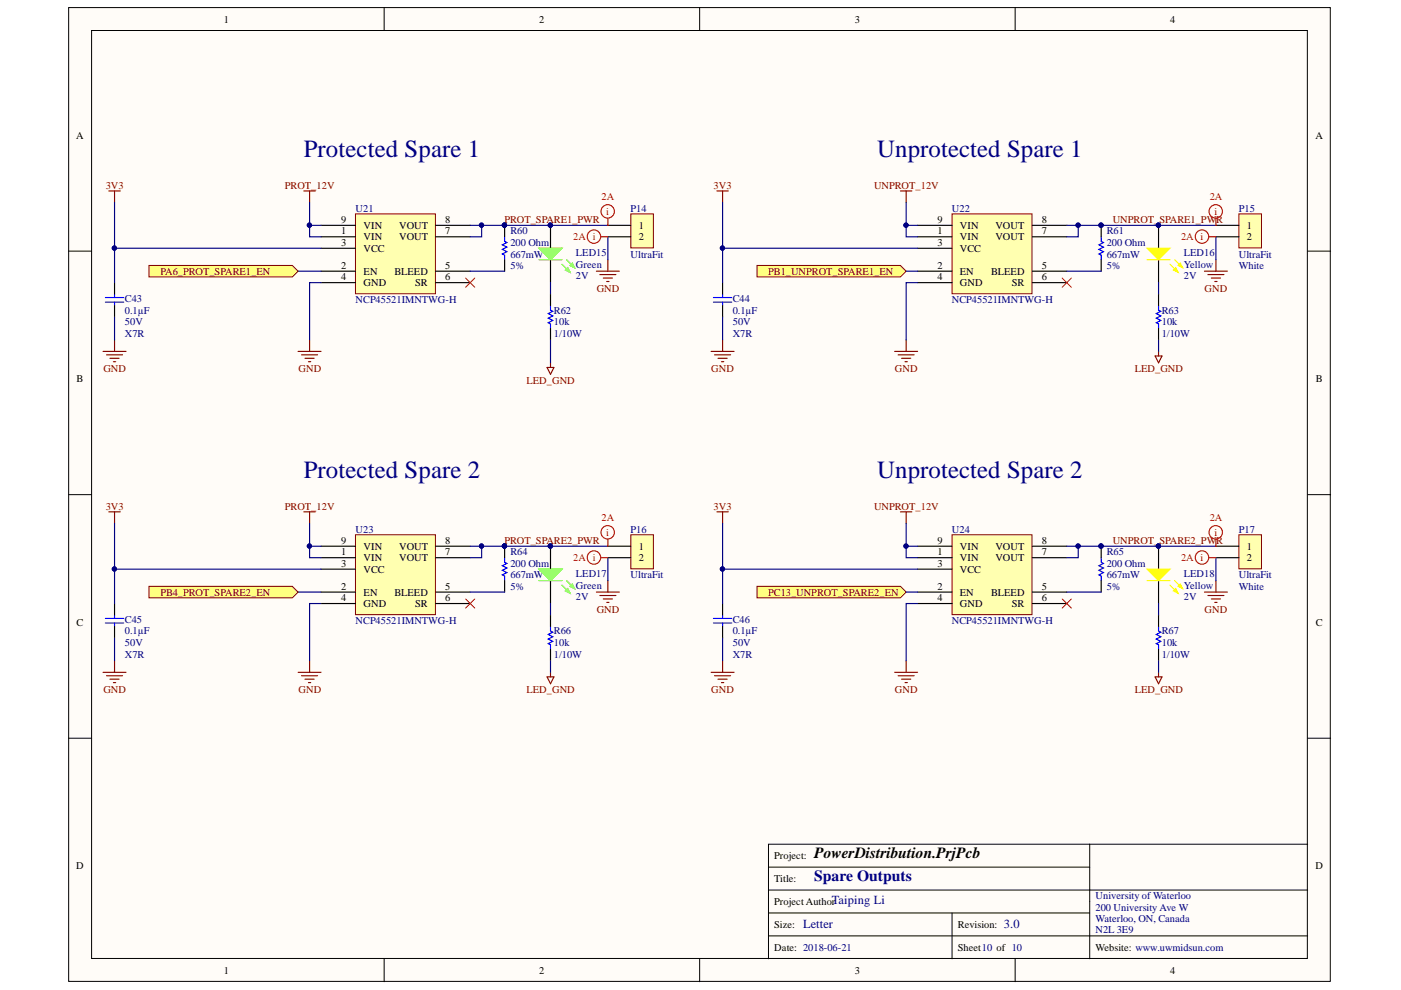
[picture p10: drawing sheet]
<svg xmlns="http://www.w3.org/2000/svg" width="297mm" height="210mm" viewBox="0 0 297 210" stroke-linecap="round" stroke-linejoin="round" font-family="sans-serif">
<defs><g id="words">
<g font-size="5.2" fill="#000080">
<text x="64.4" y="33.3">Protected Spare 1</text>
<text x="186" y="33.3">Unprotected Spare 1</text>
<text x="64.4" y="101.3">Protected Spare 2</text>
<text x="186" y="101.3">Unprotected Spare 2</text>
</g>
<text font-size="3.3" x="172.6" y="181.9">PowerDistribution.PrjPcb</text>
<text font-size="3.3" fill="#000080" x="172.6" y="186.8">Spare Outputs</text>
<g font-size="2.6" fill="#000080">
<text x="176.4" y="191.7">Taiping Li</text>
<text x="170.3" y="196.7">Letter</text>
<text x="212.8" y="196.7">3.0</text>
</g>
<g font-size="2.2">
<text x="47.5" y="4.8">1</text>
<text x="114.3" y="4.8">2</text>
<text x="181.3" y="4.8">3</text>
<text x="248.1" y="4.8">4</text>
<text x="16.2" y="29.4">A</text>
<text x="278.9" y="29.4">A</text>
<text x="72.4" y="47.3">9</text>
<text x="94.4" y="47.3">8</text>
<text x="198.8" y="47.3">9</text>
<text x="220.9" y="47.3">8</text>
<text x="72.4" y="49.7">1</text>
<text x="72.4" y="52.2">3</text>
<text x="77.1" y="48.5">VIN</text>
<text x="77.1" y="51">VIN</text>
<text x="77.1" y="53.3">VCC</text>
<text x="84.6" y="48.5">VOUT</text>
<text x="84.6" y="51">VOUT</text>
<text x="94.4" y="49.7">7</text>
<text x="135.5" y="48.5">1</text>
<text x="135.5" y="51">2</text>
<text x="198.8" y="49.7">1</text>
<text x="198.8" y="52.2">3</text>
<text x="203.5" y="48.5">VIN</text>
<text x="203.5" y="51">VIN</text>
<text x="203.5" y="53.3">VCC</text>
<text x="211" y="48.5">VOUT</text>
<text x="211" y="51">VOUT</text>
<text x="220.9" y="49.7">7</text>
<text x="264.4" y="48.5">1</text>
<text x="264.4" y="51">2</text>
<text x="72.4" y="57">2</text>
<text x="72.4" y="59.4">4</text>
<text x="77.1" y="58.2">EN</text>
<text x="83.6" y="58.2">BLEED</text>
<text x="94.4" y="59.4">6</text>
<text x="94.4" y="57">5</text>
<text x="198.8" y="57">2</text>
<text x="198.8" y="59.4">4</text>
<text x="203.5" y="58.2">EN</text>
<text x="210.1" y="58.2">BLEED</text>
<text x="220.9" y="59.4">6</text>
<text x="220.9" y="57">5</text>
<text x="77.1" y="60.7">GND</text>
<text x="88" y="60.7">SR</text>
<text x="203.5" y="60.7">GND</text>
<text x="214.5" y="60.7">SR</text>
<text x="16.2" y="81">B</text>
<text x="279" y="81">B</text>
<text x="72.4" y="115.3">9</text>
<text x="72.4" y="117.8">1</text>
<text x="77.1" y="116.6">VIN</text>
<text x="77.1" y="119">VIN</text>
<text x="84.6" y="116.6">VOUT</text>
<text x="84.6" y="119">VOUT</text>
<text x="94.4" y="115.3">8</text>
<text x="94.4" y="117.8">7</text>
<text x="135.5" y="116.6">1</text>
<text x="135.5" y="119">2</text>
<text x="198.8" y="115.3">9</text>
<text x="198.8" y="117.8">1</text>
<text x="203.5" y="116.6">VIN</text>
<text x="203.5" y="119">VIN</text>
<text x="211" y="116.6">VOUT</text>
<text x="211" y="119">VOUT</text>
<text x="220.9" y="115.3">8</text>
<text x="220.9" y="117.8">7</text>
<text x="264.4" y="116.6">1</text>
<text x="264.4" y="119">2</text>
<text x="72.4" y="120.2">3</text>
<text x="72.4" y="125">2</text>
<text x="77.1" y="121.4">VCC</text>
<text x="94.4" y="125">5</text>
<text x="198.8" y="120.2">3</text>
<text x="198.8" y="125">2</text>
<text x="203.5" y="121.4">VCC</text>
<text x="220.9" y="125">5</text>
<text x="72.4" y="127.5">4</text>
<text x="77.1" y="126.3">EN</text>
<text x="77.1" y="128.7">GND</text>
<text x="83.6" y="126.3">BLEED</text>
<text x="88" y="128.7">SR</text>
<text x="94.4" y="127.5">6</text>
<text x="198.8" y="127.5">4</text>
<text x="203.5" y="126.3">EN</text>
<text x="203.5" y="128.7">GND</text>
<text x="210.1" y="126.3">BLEED</text>
<text x="214.5" y="128.7">SR</text>
<text x="220.9" y="127.5">6</text>
<text x="16.2" y="132.6">C</text>
<text x="279" y="132.6">C</text>
<text x="16.2" y="184.3">D</text>
<text x="164.2" y="182.2">Project:</text>
<text x="278.9" y="184.3">D</text>
<text x="164.2" y="191.9">Project Author</text>
<text x="164.2" y="187">Title:</text>
<text x="164.2" y="196.7">Size:</text>
<text x="203.1" y="196.7">Revision:</text>
<text x="164.2" y="201.6">Date: 2018-06-21</text>
<text x="203.1" y="201.6">Sheet10 of 10</text>
<text x="232.3" y="201.6">Website: www.uwmidsun.com</text>
<text x="47.5" y="206.5">1</text>
<text x="114.3" y="206.5">2</text>
<text x="181.3" y="206.5">3</text>
<text x="248.1" y="206.5">4</text>
</g>
<g font-size="2.2" fill="#800000">
<text x="22.4" y="40">3V3</text>
<text x="60.4" y="40">PROT_12V</text>
<text x="151.3" y="40">3V3</text>
<text x="185.3" y="40">UNPROT_12V</text>
<text x="107" y="47.3">PROT_SPARE1_PWR</text>
<text x="235.9" y="47.3">UNPROT_SPARE1_PWR</text>
<text x="34" y="58.2">PA6_PROT_SPARE1_EN</text>
<text x="162.9" y="58.2">PB1_UNPROT_SPARE1_EN</text>
<text x="126.5" y="61.9">GND</text>
<text x="255.4" y="61.9">GND</text>
<text x="21.9" y="78.9">GND</text>
<text x="63.3" y="78.9">GND</text>
<text x="111.6" y="81.3">LED_GND</text>
<text x="150.8" y="78.9">GND</text>
<text x="189.7" y="78.9">GND</text>
<text x="240.6" y="78.9">LED_GND</text>
<text x="22.4" y="108">3V3</text>
<text x="60.4" y="108">PROT_12V</text>
<text x="151.3" y="108">3V3</text>
<text x="185.3" y="108">UNPROT_12V</text>
<text x="107" y="115.3">PROT_SPARE2_PWR</text>
<text x="235.9" y="115.3">UNPROT_SPARE2_PWR</text>
<text x="34" y="126.3">PB4_PROT_SPARE2_EN</text>
<text x="126.5" y="129.9">GND</text>
<text x="162.9" y="126.3">PC13_UNPROT_SPARE2_EN</text>
<text x="255.4" y="129.9">GND</text>
<text x="21.9" y="146.9">GND</text>
<text x="63.3" y="146.9">GND</text>
<text x="111.6" y="146.9">LED_GND</text>
<text x="150.8" y="146.9">GND</text>
<text x="189.7" y="146.9">GND</text>
<text x="240.6" y="146.9">LED_GND</text>
</g>
<g font-size="2.2" fill="#000080">
<text x="75.4" y="44.9">U21</text>
<text x="133.7" y="44.9">P14</text>
<text x="201.8" y="44.9">U22</text>
<text x="262.7" y="44.9">P15</text>
<text x="108.2" y="49.7">R60</text>
<text x="108.2" y="52.2">200 Ohm</text>
<text x="234.7" y="49.7">R61</text>
<text x="234.7" y="52.2">200 Ohm</text>
<text x="108.2" y="57">5%</text>
<text x="108.2" y="54.6">667mW</text>
<text x="122.1" y="56.8">Green</text>
<text x="122.1" y="59.2">2V</text>
<text x="122.1" y="54.4">LED15</text>
<text x="133.7" y="54.6">UltraFit</text>
<text x="234.7" y="57">5%</text>
<text x="234.7" y="54.6">667mW</text>
<text x="251" y="56.8">Yellow</text>
<text x="251" y="59.2">2V</text>
<text x="251" y="54.4">LED16</text>
<text x="262.7" y="54.6">UltraFit</text>
<text x="262.7" y="57">White</text>
<text x="26.5" y="64.1">C43</text>
<text x="75.4" y="64.3">NCP45521IMNTWG-H</text>
<text x="155.4" y="64.1">C44</text>
<text x="201.8" y="64.3">NCP45521IMNTWG-H</text>
<text x="26.5" y="66.5">0.1µF</text>
<text x="26.5" y="68.9">50V</text>
<text x="26.5" y="71.4">X7R</text>
<text x="117.5" y="68.9">10k</text>
<text x="117.5" y="71.4">1/10W</text>
<text x="117.5" y="66.5">R62</text>
<text x="155.4" y="66.5">0.1µF</text>
<text x="155.4" y="68.9">50V</text>
<text x="155.4" y="71.4">X7R</text>
<text x="246.3" y="68.9">10k</text>
<text x="246.3" y="71.4">1/10W</text>
<text x="246.3" y="66.5">R63</text>
<text x="75.4" y="113">U23</text>
<text x="133.7" y="113">P16</text>
<text x="201.8" y="113">U24</text>
<text x="262.7" y="113">P17</text>
<text x="108.2" y="117.8">R64</text>
<text x="234.7" y="117.8">R65</text>
<text x="108.2" y="125">5%</text>
<text x="108.2" y="122.6">667mW</text>
<text x="108.2" y="120.2">200 Ohm</text>
<text x="122.1" y="124.8">Green</text>
<text x="122.1" y="122.4">LED17</text>
<text x="133.7" y="122.6">UltraFit</text>
<text x="234.7" y="125">5%</text>
<text x="234.7" y="122.6">667mW</text>
<text x="234.7" y="120.2">200 Ohm</text>
<text x="251" y="124.8">Yellow</text>
<text x="251" y="122.4">LED18</text>
<text x="262.7" y="122.6">UltraFit</text>
<text x="262.7" y="125">White</text>
<text x="122.1" y="127.2">2V</text>
<text x="251" y="127.2">2V</text>
<text x="26.5" y="134.5">0.1µF</text>
<text x="26.5" y="137">50V</text>
<text x="26.5" y="132.1">C45</text>
<text x="75.4" y="132.3">NCP45521IMNTWG-H</text>
<text x="117.5" y="137">10k</text>
<text x="117.5" y="134.5">R66</text>
<text x="155.4" y="134.5">0.1µF</text>
<text x="155.4" y="137">50V</text>
<text x="155.4" y="132.1">C46</text>
<text x="201.8" y="132.3">NCP45521IMNTWG-H</text>
<text x="246.3" y="137">10k</text>
<text x="246.3" y="134.5">R67</text>
<text x="26.5" y="139.4">X7R</text>
<text x="117.5" y="139.4">1/10W</text>
<text x="155.4" y="139.4">X7R</text>
<text x="246.3" y="139.4">1/10W</text>
<text x="232.3" y="190.6">University of Waterloo</text>
<text x="232.3" y="193.1">200 University Ave W</text>
<text x="232.3" y="195.6">Waterloo, ON, Canada</text>
<text x="232.3" y="197.9">N2L 3E9</text>
</g>
<g font-size="2.2" fill="#f00">
<text x="127.5" y="42.4">2A</text>
<text x="128.5" y="45.6">i</text>
<text x="256.5" y="42.4">2A</text>
<text x="257.5" y="45.6">i</text>
<text x="121.5" y="51">2A i</text>
<text x="250.4" y="51">2A i</text>
<text x="127.5" y="110.5">2A</text>
<text x="128.5" y="113.6">i</text>
<text x="256.5" y="110.5">2A</text>
<text x="257.5" y="113.6">i</text>
<text x="121.5" y="119">2A i</text>
<text x="250.4" y="119">2A i</text>
</g>
</g></defs>
<g fill="#fffcf8" stroke="#000" stroke-width=".21">
<path d="M14.6 1.6h267.4v206.5h-267.4z"/>
<path d="M19.4 6.5h257.8v196.7h-257.8z"/>
</g>
<g fill="none" stroke="#000" stroke-width=".21">
<path d="M81.4 1.6v4.9M148.3 1.6v4.9M215.2 1.6v4.9M14.6 53.2h4.8M277.3 53.2h4.8M14.6 104.9h4.8M277.3 104.9h4.8M14.6 156.5h4.8M277.3 156.5h4.8M231 179h-68.1v24.3M231 179v24.3M231 179h46.3"/>
<path d="M162.9 193.6h68.1M162.9 188.7h114.4M162.9 198.4h114.4M162.9 183.9h68.1M201.9 193.6v9.7M81.4 203.3v4.9M148.3 203.3v4.9M215.2 203.3v4.9"/>
</g>
<path d="M75.4 45.3h16.9v17h-16.9z" fill="#ffffb0" stroke="#800000" stroke-width=".21"/>
<g fill="none" stroke="#000" stroke-width=".24">
<path d="M24.3 59.9v2.5M68.1 47.8h7.3M68.1 50.2h7.3M68.1 52.6h7.3M68.1 57.5h7.3M68.1 59.9h7.3M92.4 47.8h7.3M92.4 50.2h7.3M92.4 57.5h7.3M92.4 59.9h7.3M107 47.8v2.4M107 55.1v2.4"/>
<path d="M24.3 64.8v2.4"/>
</g>
<g fill="none" stroke="#800000" stroke-width=".24">
<path d="M23.1 40.5h2.4M24.3 40.5v2.4M64.4 40.5h2.5M65.6 40.5v2.4M21.9 74.5h4.8M22.6 75.2h3.4M23.3 76h2M24 76.7h.5M24.3 72.1v2.4M63.2 74.5h4.9M63.9 75.2h3.4M64.7 76h1.9"/>
<path d="M65.4 76.7h.5M65.6 72.1v2.4"/>
</g>
<path d="M107 50.2v1l.5 .2-1 .5 1 .5-1 .5 1 .5-1 .5 .5 .2v1M22.3 64.1h3.9M22.3 63.1h3.9M24.3 62.4v.7M24.3 64.1v.7" fill="none" stroke="#00f" stroke-width=".24"/>
<path d="M98.7 59l2 1.9M100.7 59l-2 1.9" fill="none" stroke="#f00" stroke-width=".21"/>
<circle cx="107" cy="47.7" r=".45" fill="#000080" stroke="#000080" stroke-width=".21"/>
<path d="M75.4 113.4h16.9v16.9h-16.9z" fill="#ffffb0" stroke="#800000" stroke-width=".21"/>
<g fill="none" stroke="#000" stroke-width=".24">
<path d="M68.1 115.8h7.3M68.1 118.2h7.3M92.4 115.8h7.3M92.4 118.2h7.3M107 115.8v2.4M24.3 128v2.4M24.3 132.8v2.5M68.1 120.7h7.3M68.1 125.5h7.3M68.1 128h7.3M92.4 125.5h7.3M92.4 128h7.3"/>
<path d="M107 123.1v2.4"/>
</g>
<g fill="none" stroke="#800000" stroke-width=".24">
<path d="M23.1 108.5h2.4M24.3 108.5v2.5M64.4 108.5h2.5M65.6 108.5v2.5M21.9 142.5h4.8M22.6 143.3h3.4M23.3 144h2M24 144.7h.5M24.3 140.1v2.4M63.2 142.5h4.9M63.9 143.3h3.4M64.7 144h1.9"/>
<path d="M65.4 144.7h.5M65.6 140.1v2.4"/>
</g>
<path d="M107 118.2v1l.5 .3-1 .4 1 .5-1 .5 1 .5-1 .5 .5 .2v1M22.3 132.1h3.9M22.3 131.1h3.9M24.3 130.4v.7M24.3 132.1v.7" fill="none" stroke="#00f" stroke-width=".24"/>
<path d="M98.7 127l2 1.9M100.7 127l-2 1.9" fill="none" stroke="#f00" stroke-width=".21"/>
<circle cx="107" cy="115.8" r=".45" fill="#000080" stroke="#000080" stroke-width=".21"/>
<path d="M201.9 45.3h16.9v17h-16.9z" fill="#ffffb0" stroke="#800000" stroke-width=".21"/>
<g fill="none" stroke="#000" stroke-width=".24">
<path d="M153.2 59.9v2.5M194.6 47.8h7.3M194.6 50.2h7.3M194.6 52.6h7.3M194.6 57.5h7.3M194.6 59.9h7.3M218.9 47.8h7.3M218.9 50.2h7.3M218.9 57.5h7.3M218.9 59.9h7.3M233.5 47.8v2.4M233.5 55.1v2.4"/>
<path d="M153.2 64.8v2.4"/>
</g>
<g fill="none" stroke="#800000" stroke-width=".24">
<path d="M152 40.5h2.4M153.2 40.5v2.4M190.9 40.5h2.4M192.1 40.5v2.4M150.8 74.5h4.8M151.5 75.2h3.4M152.2 76h2M153 76.7h.4M153.2 72.1v2.4M189.7 74.5h4.9M190.4 75.2h3.4M191.1 76h2"/>
<path d="M191.9 76.7h.5M192.1 72.1v2.4"/>
</g>
<path d="M233.5 50.2v1l.5 .2-1 .5 1 .5-1 .5 1 .5-1 .5 .5 .2v1M151.3 64.1h3.8M151.3 63.1h3.8M153.2 62.4v.7M153.2 64.1v.7" fill="none" stroke="#00f" stroke-width=".24"/>
<path d="M225.2 59l1.9 1.9M227.1 59l-1.9 1.9" fill="none" stroke="#f00" stroke-width=".21"/>
<circle cx="233.4" cy="47.7" r=".45" fill="#000080" stroke="#000080" stroke-width=".21"/>
<g fill="#ffff80" stroke="#800000" stroke-width=".21">
<path d="M160.5 56.3h30.4l1.2 1.2-1.2 1.2h-30.4z" fill-rule="evenodd"/>
<path d="M160.5 124.3h30.4l1.2 1.2-1.2 1.2h-30.4z" fill-rule="evenodd"/>
</g>
<path d="M201.9 113.4h16.9v16.9h-16.9z" fill="#ffffb0" stroke="#800000" stroke-width=".21"/>
<g fill="none" stroke="#000" stroke-width=".24">
<path d="M194.6 115.8h7.3M194.6 118.2h7.3M218.9 115.8h7.3M218.9 118.2h7.3M233.5 115.8v2.4M153.2 128v2.4M153.2 132.8v2.5M194.6 120.7h7.3M194.6 125.5h7.3M194.6 128h7.3M218.9 125.5h7.3M218.9 128h7.3"/>
<path d="M233.5 123.1v2.4"/>
</g>
<g fill="none" stroke="#800000" stroke-width=".24">
<path d="M152 108.5h2.4M153.2 108.5v2.5M190.9 108.5h2.4M192.1 108.5v2.5M150.8 142.5h4.8M151.5 143.3h3.4M152.2 144h2M153 144.7h.4M153.2 140.1v2.4M189.7 142.5h4.9M190.4 143.3h3.4M191.1 144h2"/>
<path d="M191.9 144.7h.5M192.1 140.1v2.4"/>
</g>
<path d="M233.5 118.2v1l.5 .3-1 .4 1 .5-1 .5 1 .5-1 .5 .5 .2v1M151.3 132.1h3.8M151.3 131.1h3.8M153.2 130.4v.7M153.2 132.1v.7" fill="none" stroke="#00f" stroke-width=".24"/>
<path d="M225.2 127l1.9 1.9M227.1 127l-1.9 1.9" fill="none" stroke="#f00" stroke-width=".21"/>
<circle cx="233.4" cy="115.8" r=".45" fill="#000080" stroke="#000080" stroke-width=".21"/>
<path d="M133.7 45.3h4.8v7.3h-4.8z" fill="#ffffb0" stroke="#800000" stroke-width=".21"/>
<path d="M128.9 47.8h4.8M128.9 50.2h4.8" fill="none" stroke="#000" stroke-width=".24"/>
<path d="M126.4 57.5h4.9M127.2 58.2h3.4M127.9 59h2M128.6 59.7h.5M128.9 55.1v2.4" fill="none" stroke="#800000" stroke-width=".24"/>
<path d="M133.7 113.4h4.8v7.2h-4.8z" fill="#ffffb0" stroke="#800000" stroke-width=".21"/>
<path d="M128.9 115.8h4.8M128.9 118.2h4.8" fill="none" stroke="#000" stroke-width=".24"/>
<path d="M126.4 125.5h4.9M127.2 126.3h3.4M127.9 127h2M128.6 127.7h.5M128.9 123.1v2.4" fill="none" stroke="#800000" stroke-width=".24"/>
<path d="M262.7 45.3h4.8v7.3h-4.8z" fill="#ffffb0" stroke="#800000" stroke-width=".21"/>
<path d="M257.8 47.8h4.9M257.8 50.2h4.9" fill="none" stroke="#000" stroke-width=".24"/>
<path d="M255.4 57.5h4.8M256.1 58.2h3.4M256.8 59h2M257.6 59.7h.4M257.8 55.1v2.4" fill="none" stroke="#800000" stroke-width=".24"/>
<path d="M262.7 113.4h4.8v7.2h-4.8z" fill="#ffffb0" stroke="#800000" stroke-width=".21"/>
<path d="M245.6 47.8v4.8M245.6 55.1v4.8M245.6 62.4v2.4M245.6 69.6v2.5M257.8 115.8h4.9M257.8 118.2h4.9" fill="none" stroke="#000" stroke-width=".24"/>
<path d="M244.9 75.5h1.5l-.8 1.4zM245.6 74.5v1M255.4 125.5h4.8M256.1 126.3h3.4M256.8 127h2M257.6 127.7h.4M257.8 123.1v2.4" fill="none" stroke="#800000" stroke-width=".24"/>
<path d="M245.6 64.8v1l.5 .2-1 .5 1 .5-1 .5 1 .4-1 .5 .5 .3v.9" fill="none" stroke="#00f" stroke-width=".24"/>
<circle cx="245.6" cy="47.7" r=".45" fill="#000080" stroke="#000080" stroke-width=".21"/>
<path d="M243.2 52.6h4.9l-2.5 2.5z" fill="#ff0"/>
<path d="M243.2 52.6h4.9l-2.5 2.5zM248.1 56l1.7 1.7M249 55.1l1.7 1.7" fill="none" stroke="#ff0" stroke-width=".24"/>
<path d="M248.8 57.3l.5-.5 .5 .9z" fill="#ff0"/>
<path d="M248.8 57.3l.5-.5 .5 .9z" fill="none" stroke="#ff0" stroke-width=".24"/>
<path d="M249.8 56.3l.5-.5 .4 1z" fill="#ff0"/>
<path d="M243.2 55.1h4.9M249.8 56.3l.5-.5 .4 1z" fill="none" stroke="#ff0" stroke-width=".24"/>
<g fill="#000080" stroke="#000080" stroke-width=".21">
<circle cx="245.6" cy="47.7" r=".45"/>
<circle cx="245.6" cy="115.8" r=".45"/>
</g>
<path d="M244.9 143.5h1.5l-.8 1.5zM245.6 142.5v1" fill="none" stroke="#800000" stroke-width=".24"/>
<path d="M245.6 132.8v1l.5 .2-1 .5 1 .5-1 .5 1 .5-1 .5 .5 .2v1" fill="none" stroke="#00f" stroke-width=".24"/>
<path d="M245.6 115.8v4.9M245.6 123.1v4.9M245.6 130.4v2.4M245.6 137.7v2.4" fill="none" stroke="#000" stroke-width=".24"/>
<path d="M243.2 120.7h4.9l-2.5 2.4z" fill="#ff0"/>
<path d="M243.2 120.7h4.9l-2.5 2.4zM248.1 124.1l1.7 1.7M249 123.1l1.7 1.7" fill="none" stroke="#ff0" stroke-width=".24"/>
<path d="M248.8 125.3l.5-.5 .5 1z" fill="#ff0"/>
<path d="M248.8 125.3l.5-.5 .5 1z" fill="none" stroke="#ff0" stroke-width=".24"/>
<path d="M249.8 124.3l.5-.5 .4 1z" fill="#ff0"/>
<path d="M243.2 123.1h4.9M249.8 124.3l.5-.5 .4 1z" fill="none" stroke="#ff0" stroke-width=".24"/>
<g fill="#000080" stroke="#000080" stroke-width=".21">
<circle cx="245.6" cy="115.8" r=".45"/>
<circle cx="116.7" cy="115.8" r=".45"/>
</g>
<path d="M116 143.5h1.4l-.7 1.5zM116.7 142.5v1" fill="none" stroke="#800000" stroke-width=".24"/>
<path d="M116.7 132.8v1l.5 .2-1 .5 1 .5-1 .5 1 .5-1 .5 .5 .2v1" fill="none" stroke="#00f" stroke-width=".24"/>
<path d="M116.7 115.8v4.9M116.7 123.1v4.9M116.7 130.4v2.4M116.7 137.7v2.4" fill="none" stroke="#000" stroke-width=".24"/>
<path d="M114.3 120.7h4.8l-2.4 2.4z" fill="#0f0"/>
<path d="M114.3 120.7h4.8l-2.4 2.4zM119.1 124.1l1.8 1.7M120.1 123.1l1.7 1.7" fill="none" stroke="#0f0" stroke-width=".24"/>
<path d="M119.9 125.3l.5-.5 .5 1z" fill="#0f0"/>
<path d="M119.9 125.3l.5-.5 .5 1z" fill="none" stroke="#0f0" stroke-width=".24"/>
<path d="M120.9 124.3l.4-.5 .5 1z" fill="#0f0"/>
<path d="M114.3 123.1h4.8M120.9 124.3l.4-.5 .5 1z" fill="none" stroke="#0f0" stroke-width=".24"/>
<g fill="#000080" stroke="#000080" stroke-width=".21">
<circle cx="116.7" cy="115.8" r=".45"/>
<circle cx="65.6" cy="47.7" r=".45"/>
<circle cx="24.2" cy="52.6" r=".45"/>
<circle cx="102.1" cy="47.7" r=".45"/>
<circle cx="107" cy="47.7" r=".45"/>
<circle cx="116.7" cy="47.7" r=".45"/>
<circle cx="65.6" cy="115.8" r=".45"/>
<circle cx="24.2" cy="120.6" r=".45"/>
<circle cx="102.1" cy="115.8" r=".45"/>
<circle cx="107" cy="115.8" r=".45"/>
<circle cx="192.1" cy="47.7" r=".45"/>
<circle cx="153.2" cy="52.6" r=".45"/>
<circle cx="228.6" cy="47.7" r=".45"/>
<circle cx="233.4" cy="47.7" r=".45"/>
<circle cx="245.6" cy="47.7" r=".45"/>
<circle cx="192.1" cy="115.8" r=".45"/>
<circle cx="153.2" cy="120.6" r=".45"/>
<circle cx="228.6" cy="115.8" r=".45"/>
<circle cx="233.4" cy="115.8" r=".45"/>
<circle cx="245.6" cy="115.8" r=".45"/>
</g>
<g fill="none" stroke="#000080" stroke-width=".24">
<path d="M24.3 42.9v9.7h43.8M24.3 52.6v7.3M63.2 57.5h4.9M65.6 42.9v7.3h2.5M65.6 47.8h2.5M68.1 59.9h-2.5v12.2M99.7 47.8h2.4v2.4h-2.4M99.7 57.5h7.3M102.1 47.8h26.8M128.9 50.2v4.9M153.2 42.9v9.7h41.4M153.2 52.6v7.3"/>
<path d="M192.1 42.9v7.3h2.5M192.1 47.8h2.5M192.1 57.5h2.5M194.6 59.9h-2.5v12.2M226.2 47.8h2.4v2.4h-2.4M226.2 57.5h7.3M228.6 47.8h29.2M245.6 59.9v2.5M257.8 50.2v4.9M24.3 67.2v4.9M153.2 67.2v4.9M245.6 72.1v2.4"/>
<path d="M24.3 111v9.7h43.8M65.6 111v7.2h2.5M65.6 115.8h2.5M99.7 115.8h2.4v2.4h-2.4M102.1 115.8h26.8M128.9 118.2v4.9M153.2 111v9.7h41.4M192.1 111v7.2h2.5M192.1 115.8h2.5M226.2 115.8h2.4v2.4h-2.4M228.6 115.8h29.2M257.8 118.2v4.9"/>
<path d="M24.3 120.7v7.3M24.3 135.3v4.8M63.2 125.5h4.9M68.1 128h-2.5v12.1M99.7 125.5h7.3M116.7 128v2.4M153.2 120.7v7.3M153.2 135.3v4.8M192.1 125.5h2.5M194.6 128h-2.5v12.1M226.2 125.5h7.3M245.6 128v2.4"/>
<path d="M116.7 140.1v2.4M245.6 140.1v2.4"/>
</g>
<path d="M116.7 64.8v1l.5 .2-1 .5 1 .5-1 .5 1 .4-1 .5 .5 .3v.9" fill="none" stroke="#00f" stroke-width=".24"/>
<path d="M116.7 47.8v4.8M116.7 55.1v4.8M116.7 62.4v2.4M116.7 69.6v2.5" fill="none" stroke="#000" stroke-width=".24"/>
<path d="M114.3 52.6h4.8l-2.4 2.5z" fill="#0f0"/>
<path d="M114.3 52.6h4.8l-2.4 2.5zM119.1 56l1.8 1.7M120.1 55.1l1.7 1.7" fill="none" stroke="#0f0" stroke-width=".24"/>
<path d="M119.9 57.3l.5-.5 .5 .9z" fill="#0f0"/>
<path d="M119.9 57.3l.5-.5 .5 .9z" fill="none" stroke="#0f0" stroke-width=".24"/>
<path d="M120.9 56.3l.4-.5 .5 1z" fill="#0f0"/>
<path d="M114.3 55.1h4.8M120.9 56.3l.4-.5 .5 1z" fill="none" stroke="#0f0" stroke-width=".24"/>
<g fill="#000080" stroke="#000080" stroke-width=".21">
<circle cx="116.7" cy="47.7" r=".45"/>
<circle cx="107" cy="47.7" r=".45"/>
</g>
<path d="M116.7 59.9v2.5M116.7 72.1v4.8" fill="none" stroke="#000080" stroke-width=".24"/>
<path d="M116 77.9h1.4l-.7 1.5zM116.7 76.9v1" fill="none" stroke="#800000" stroke-width=".24"/>
<g fill="none" stroke="#f00" stroke-width=".24">
<path d="M127.4 50.2h1.5M128.9 46.3v1.5M256.3 50.2h1.5M257.8 46.3v1.5M127.4 118.2h1.5M128.9 114.4v1.4M256.3 118.2h1.5M257.8 114.4v1.4"/>
<circle cx="125.9" cy="50.2" r="1.42"/>
<circle cx="128.8" cy="44.8" r="1.42"/>
<circle cx="254.8" cy="50.2" r="1.42"/>
<circle cx="257.8" cy="44.8" r="1.42"/>
<circle cx="125.9" cy="118.2" r="1.42"/>
<circle cx="128.8" cy="112.9" r="1.42"/>
<circle cx="254.8" cy="118.2" r="1.42"/>
<circle cx="257.8" cy="112.9" r="1.42"/>
</g>
<g fill="#ffff80" stroke="#800000" stroke-width=".21">
<path d="M31.6 124.3h30.4l1.2 1.2-1.2 1.2h-30.4z" fill-rule="evenodd"/>
<path d="M31.6 56.3h30.4l1.2 1.2-1.2 1.2h-30.4z" fill-rule="evenodd"/>
</g>
<use href="#words"/>
</svg>
